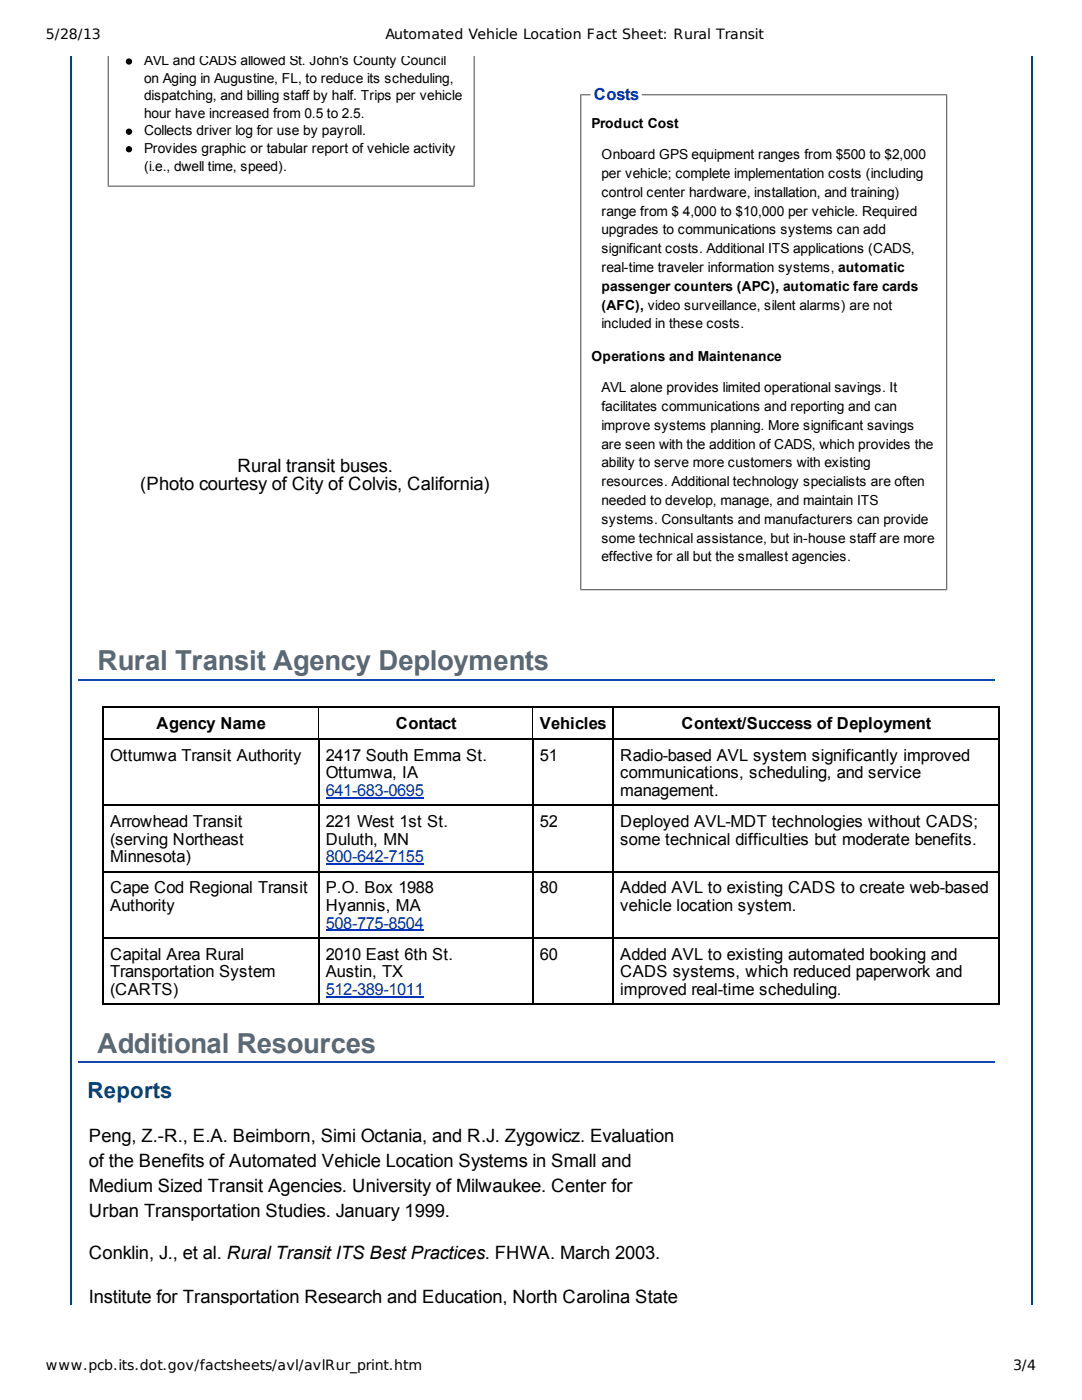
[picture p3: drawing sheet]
<svg xmlns="http://www.w3.org/2000/svg" width="216mm" height="279mm" viewBox="0 0 216 279" stroke-linecap="round" stroke-linejoin="round" font-family="sans-serif">
<defs><g id="words">
<g font-size="5.5" fill="#596976">
<text x="19.5" y="133.8">Rural Transit Agency Deployments</text>
<text x="19.5" y="210.1">Additional Resources</text>
</g>
<text font-size="4.4" fill="#00457a" x="17.5" y="219.1">Reports</text>
<g font-size="3.7">
<text x="47.4" y="94.3">Rural transit buses.</text>
<text x="28" y="97.8">(Photo courtesy of City of Colvis, California)</text>
<text x="17.7" y="227.8">Peng, Z.­R., E.A. Beimborn, Simi Octania, and R.J. Zygowicz. Evaluation</text>
<text x="17.7" y="232.8">of the Benefits of Automated Vehicle Location Systems in Small and</text>
<text x="17.7" y="237.8">Medium Sized Transit Agencies. University of Milwaukee. Center for</text>
<text x="17.7" y="242.8">Urban Transportation Studies. January 1999.</text>
<text x="17.7" y="251.3">Conklin, J., et al. Rural Transit ITS Best Practices. FHWA. March 2003.</text>
<text x="17.7" y="260.1">Institute for Transportation Research and Education, North Carolina State</text>
</g>
<text font-size="3.3" fill="#0c11b4" x="118.5" y="20">Costs</text>
<g font-size="3.3">
<text x="31.2" y="145.6">Agency Name</text>
<text x="79" y="145.6">Contact</text>
<text x="107.7" y="145.6">Vehicles</text>
<text x="136" y="145.6">Context/Success of Deployment</text>
<text x="22" y="151.8">Ottumwa Transit Authority</text>
<text x="65" y="151.8">2417 South Emma St.</text>
<text x="65" y="155.3">Ottumwa, IA</text>
<text x="107.7" y="151.8">51</text>
<text x="123.8" y="151.8">Radio­based AVL system significantly improved</text>
<text x="123.8" y="155.3">communications, scheduling, and service</text>
<text x="123.8" y="158.8">management.</text>
<text x="22" y="165.1">Arrowhead Transit</text>
<text x="65" y="165.1">221 West 1st St.</text>
<text x="107.7" y="165.1">52</text>
<text x="123.8" y="165.1">Deployed AVL­MDT technologies without CADS;</text>
<text x="22" y="168.6">(serving Northeast</text>
<text x="22" y="172.1">Minnesota)</text>
<text x="65" y="168.6">Duluth, MN</text>
<text x="123.8" y="168.6">some technical difficulties but moderate benefits.</text>
<text x="22" y="178.3">Cape Cod Regional Transit</text>
<text x="65" y="178.3">P.O. Box 1988</text>
<text x="107.7" y="178.3">80</text>
<text x="123.8" y="178.3">Added AVL to existing CADS to create web­based</text>
<text x="22" y="181.8">Authority</text>
<text x="65" y="181.8">Hyannis, MA</text>
<text x="123.8" y="181.8">vehicle location system.</text>
<text x="22" y="191.6">Capital Area Rural</text>
<text x="65" y="191.6">2010 East 6th St.</text>
<text x="107.7" y="191.6">60</text>
<text x="123.8" y="191.6">Added AVL to existing automated booking and</text>
<text x="22" y="195.1">Transportation System</text>
<text x="65" y="195.1">Austin, TX</text>
<text x="123.8" y="195.1">CADS systems, which reduced paperwork and</text>
<text x="22" y="198.6">(CARTS)</text>
<text x="123.8" y="198.6">improved real­time scheduling.</text>
</g>
<g font-size="3.3" fill="#03b">
<text x="65" y="158.8">641­683­0695</text>
<text x="65" y="172.1">800­642­7155</text>
<text x="65" y="185.3">508­775­8504</text>
<text x="65" y="198.6">512­389­1011</text>
</g>
<g font-size="2.8">
<text x="9.2" y="7.8">5/28/13</text>
<text x="76.9" y="7.8">Automated Vehicle Location Fact Sheet: Rural Transit</text>
<text x="28.7" y="13">AVL and CADS allowed St. John's County Council</text>
<text x="28.7" y="16.5">on Aging in Augustine, FL, to reduce its scheduling,</text>
<text x="28.7" y="20">dispatching, and billing staff by half. Trips per vehicle</text>
<text x="28.7" y="23.5">hour have increased from 0.5 to 2.5.</text>
<text x="28.7" y="27">Collects driver log for use by payroll.</text>
<text x="118" y="25.5">Product Cost</text>
<text x="28.7" y="30.5">Provides graphic or tabular report of vehicle activity</text>
<text x="28.7" y="34">(i.e., dwell time, speed).</text>
<text x="120" y="31.8">Onboard GPS equipment ranges from $500 to $2,000</text>
<text x="120" y="35.5">per vehicle; complete implementation costs (including</text>
<text x="120" y="39.3">control center hardware, installation, and training)</text>
<text x="120" y="43">range from $ 4,000 to $10,000 per vehicle. Required</text>
<text x="120" y="46.8">upgrades to communications systems can add</text>
<text x="120" y="50.5">significant costs. Additional ITS applications (CADS,</text>
<text x="120" y="54.3">real­time traveler information systems, automatic</text>
<text x="120" y="58">passenger counters (APC), automatic fare cards</text>
<text x="120" y="61.8">(AFC), video surveillance, silent alarms) are not</text>
<text x="120" y="65.5">included in these costs.</text>
<text x="118" y="72">Operations and Maintenance</text>
<text x="120" y="78.3">AVL alone provides limited operational savings. It</text>
<text x="120" y="82">facilitates communications and reporting and can</text>
<text x="120" y="85.8">improve systems planning. More significant savings</text>
<text x="120" y="89.5">are seen with the addition of CADS, which provides the</text>
<text x="120" y="93.3">ability to serve more customers with existing</text>
<text x="120" y="97">resources. Additional technology specialists are often</text>
<text x="120" y="100.8">needed to develop, manage, and maintain ITS</text>
<text x="120" y="104.5">systems. Consultants and manufacturers can provide</text>
<text x="120" y="108.3">some technical assistance, but in­house staff are more</text>
<text x="120" y="112">effective for all but the smallest agencies.</text>
<text x="9.2" y="273.4">www.pcb.its.dot.gov/factsheets/avl/avlRur_print.htm</text>
<text x="202.1" y="273.4">3/4</text>
</g>
</g></defs>
<path d="M14.1 11.2v249.2M205.9 11.2v249.2" fill="none" stroke="#00457a" stroke-width=".25"/>
<path d="M21.6 11.2v26.1M94.6 11.2v26.1M115.8 18.9h73.2M115.9 18.8v99M188.9 18.8v99M21.5 37.2h73.2M115.8 117.7h73.2" fill="none" stroke="#6c6c6c" stroke-width=".25"/>
<path d="M15.7 128.1h182.8v7.7h-182.8z" fill="#fff"/>
<path d="M15.7 135.7h182.8" fill="none" stroke="#114ab3" stroke-width=".25"/>
<path d="M20.5 141.2h179M20.6 141.1v59.5" fill="none" stroke="#000" stroke-width=".25"/>
<path d="M20.7 141.3h43v6.3h-43z" fill="#fff"/>
<path d="M20.7 147.4h43M63.6 141.3v6.3" fill="none" stroke="#000" stroke-width=".25"/>
<path d="M63.7 141.3h42.8v6.3h-42.8z" fill="#fff"/>
<path d="M63.7 147.4h42.8M106.4 141.3v6.3" fill="none" stroke="#000" stroke-width=".25"/>
<path d="M106.5 141.3h16v6.3h-16z" fill="#fff"/>
<path d="M106.5 147.4h16M122.4 141.3v6.3" fill="none" stroke="#000" stroke-width=".25"/>
<path d="M122.5 141.3h77v6.3h-77z" fill="#fff"/>
<path d="M63.6 147.6v53M106.4 147.6v53M122.4 147.6v53M122.5 147.4h77M199.4 141.3v59.3M20.7 160.7h178.8M20.7 173.9h178.8M20.7 187.2h178.8M20.7 200.4h178.8" fill="none" stroke="#000" stroke-width=".25"/>
<path d="M15.7 204.3h182.8v7.8h-182.8z" fill="#fff"/>
<path d="M15.7 211.9h182.8" fill="none" stroke="#114ab3" stroke-width=".25"/>
<g fill="#000">
<circle cx="25.7" cy="12.3" r=".5"/>
<circle cx="25.7" cy="29.8" r=".5"/>
<circle cx="25.7" cy="26.3" r=".5"/>
</g>
<g fill="none" stroke="#000" stroke-width=".25">
<circle cx="25.7" cy="12.3" r=".5"/>
<circle cx="25.7" cy="29.8" r=".5"/>
<circle cx="25.7" cy="26.3" r=".5"/>
</g>
<path d="M65 159.2h19.5M65 172.4h19.5M65 185.7h19.5M65 198.9h19.5" fill="none" stroke="#03b" stroke-width=".25"/>
<use href="#words"/>
</svg>
